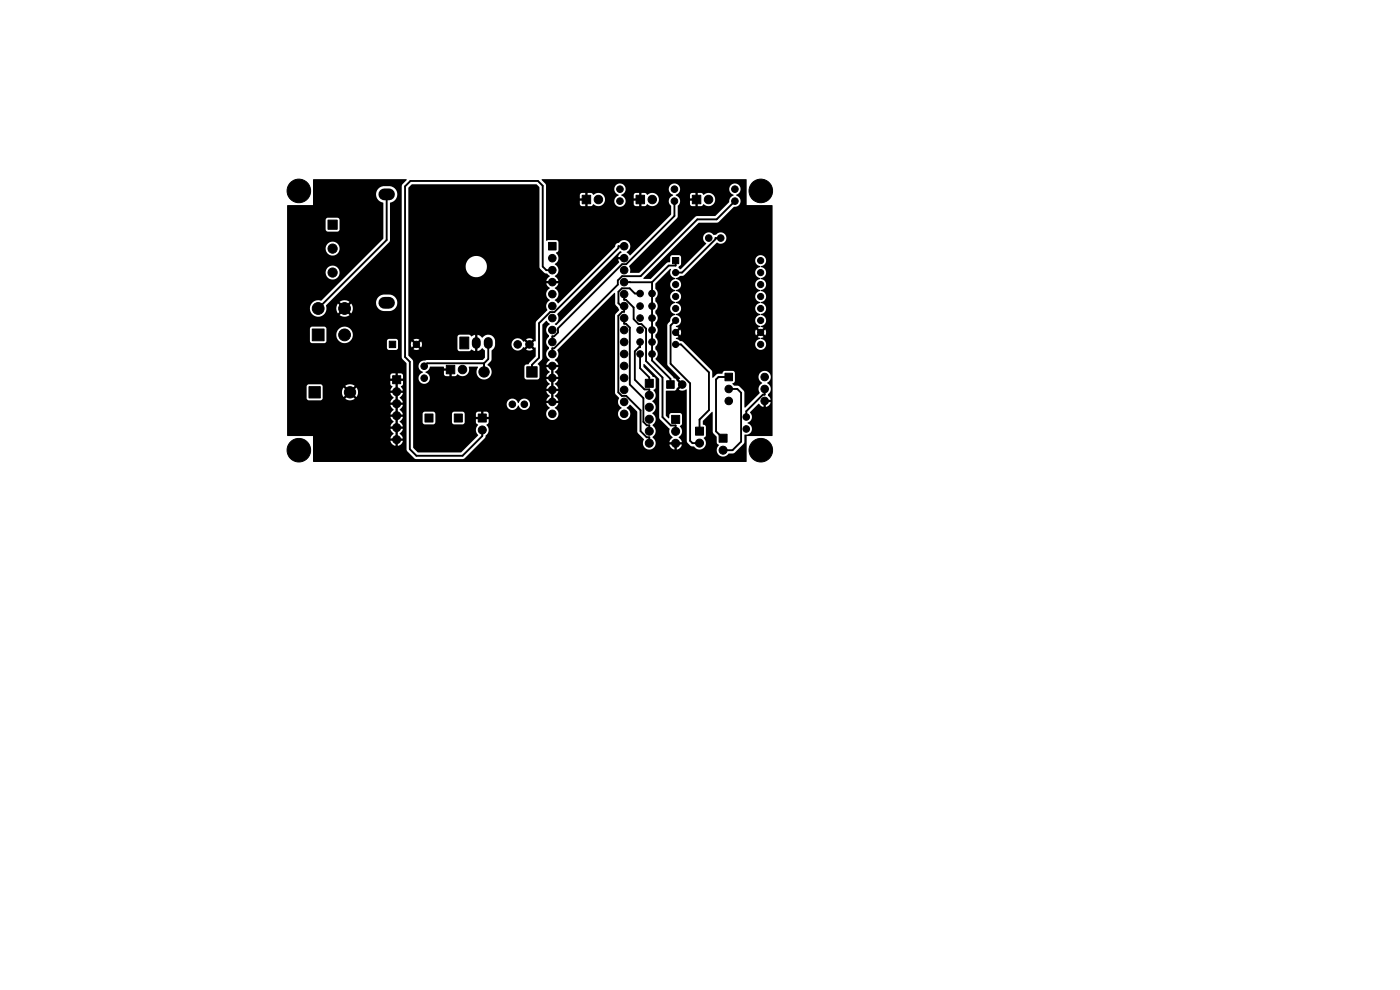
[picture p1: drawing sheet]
<svg xmlns="http://www.w3.org/2000/svg" width="297mm" height="210mm" viewBox="0 0 297 210" stroke-linecap="round" stroke-linejoin="round" font-family="sans-serif">
<g fill="#000" stroke="#000" stroke-width=".21">
<path d="M69.6 46.7h1.9v1.9h-1.9zM116.4 51.4h1.6v1.6h-1.6zM123.5 41.4h1.8v1.8h-1.8zM134.9 41.4h1.8v1.8h-1.8zM142.7 54.6h1.3v1.3h-1.3zM146.9 41.4h1.8v1.8h-1.8zM66.3 69.8h2.4v2.5h-2.4zM82.6 72.4h1.3v1.3h-1.3zM94.7 77.5h1.8v1.8h-1.8zM97.5 71.5h1.9v2.5h-1.9zM111.8 77.8h2.2v2.2h-2.2zM65.6 82h2.4v2.4h-2.4z"/>
<path d="M83.3 79.7h1.7v1.7h-1.7zM90.2 87.8h1.7v1.7h-1.7zM96.4 87.8h1.7v1.7h-1.7zM101.5 87.8h1.7v1.7h-1.7zM136.9 80.5h1.7v1.7h-1.7zM141.4 80.8h1.6v1.6h-1.6zM142.5 88.1h1.7v1.7h-1.7zM147.6 90.6h1.6v1.7h-1.6zM152.6 92.1h1.6v1.7h-1.6zM153.8 79.2h1.6v1.6h-1.6z"/>
<circle cx="63.4" cy="40.5" r="2.5"/>
<circle cx="70.6" cy="57.8" r=".97"/>
<circle cx="70.6" cy="52.7" r=".97"/>
<circle cx="117.2" cy="59.9" r=".8"/>
<circle cx="117.2" cy="54.8" r=".8"/>
<circle cx="117.2" cy="57.3" r=".8"/>
<circle cx="126.9" cy="42.3" r=".9"/>
<circle cx="131.5" cy="42.7" r=".7"/>
<circle cx="131.5" cy="40.1" r=".7"/>
<circle cx="132.4" cy="59.9" r=".8"/>
<circle cx="132.4" cy="54.8" r=".8"/>
<circle cx="132.4" cy="52.2" r=".8"/>
<circle cx="132.4" cy="57.3" r=".8"/>
<circle cx="137" cy="54.8" r=".3"/>
<circle cx="138.4" cy="42.3" r=".9"/>
<circle cx="143.1" cy="42.7" r=".7"/>
<circle cx="143.1" cy="40.1" r=".7"/>
<circle cx="143.3" cy="57.8" r=".65"/>
<circle cx="150.3" cy="42.3" r=".9"/>
<circle cx="150.4" cy="50.5" r=".7"/>
<circle cx="152.9" cy="50.5" r=".7"/>
<circle cx="155.9" cy="40.1" r=".7"/>
<circle cx="155.9" cy="42.7" r=".7"/>
<circle cx="161.4" cy="55.3" r=".65"/>
<circle cx="161.4" cy="57.8" r=".65"/>
<circle cx="161.4" cy="40.5" r="2.5"/>
<circle cx="67.5" cy="65.4" r="1.25"/>
<circle cx="73.1" cy="65.4" r="1.25"/>
<circle cx="73.1" cy="71" r="1.25"/>
<circle cx="88.3" cy="73.1" r=".68"/>
<circle cx="90" cy="77.7" r=".7"/>
<circle cx="98.1" cy="78.4" r=".9"/>
<circle cx="102.7" cy="78.9" r="1.1"/>
<circle cx="109.8" cy="73.1" r=".8"/>
<circle cx="112.3" cy="73.1" r=".8"/>
<circle cx="115.1" cy="61.8" r=".3"/>
<circle cx="117.2" cy="75.1" r=".8"/>
<circle cx="117.2" cy="70" r=".8"/>
<circle cx="117.2" cy="77.6" r=".8"/>
<circle cx="117.2" cy="64.9" r=".8"/>
<circle cx="117.2" cy="72.6" r=".8"/>
<circle cx="117.2" cy="67.5" r=".8"/>
<circle cx="117.2" cy="62.4" r=".8"/>
<circle cx="132.4" cy="75.1" r=".8"/>
<circle cx="132.4" cy="70" r=".8"/>
<circle cx="132.4" cy="77.6" r=".8"/>
<circle cx="132.4" cy="67.5" r=".8"/>
<circle cx="132.4" cy="64.9" r=".8"/>
<circle cx="132.4" cy="72.6" r=".8"/>
<circle cx="132.4" cy="62.4" r=".8"/>
<circle cx="135.8" cy="72.6" r=".7"/>
<circle cx="135.8" cy="62.3" r=".7"/>
<circle cx="135.8" cy="64.9" r=".7"/>
<circle cx="135.8" cy="67.5" r=".7"/>
<circle cx="135.8" cy="75.1" r=".7"/>
<circle cx="135.8" cy="70" r=".7"/>
<circle cx="138.3" cy="75.1" r=".7"/>
<circle cx="138.3" cy="72.6" r=".7"/>
<circle cx="138.3" cy="70" r=".7"/>
<circle cx="138.3" cy="67.5" r=".7"/>
<circle cx="138.3" cy="62.3" r=".7"/>
<circle cx="138.3" cy="64.9" r=".7"/>
<circle cx="140.9" cy="71" r=".3"/>
<circle cx="143.3" cy="73.1" r=".65"/>
<circle cx="143.3" cy="68" r=".65"/>
<circle cx="143.3" cy="70.5" r=".65"/>
<circle cx="143.3" cy="62.9" r=".65"/>
<circle cx="143.3" cy="65.4" r=".65"/>
<circle cx="143.3" cy="60.4" r=".65"/>
<circle cx="161.4" cy="68" r=".65"/>
<circle cx="161.4" cy="60.4" r=".65"/>
<circle cx="161.4" cy="70.5" r=".65"/>
<circle cx="161.4" cy="65.4" r=".65"/>
<circle cx="161.4" cy="73.1" r=".65"/>
<circle cx="161.4" cy="62.9" r=".65"/>
<circle cx="162.2" cy="80" r=".8"/>
<circle cx="63.4" cy="95.5" r="2.5"/>
<circle cx="74.2" cy="83.2" r="1.2"/>
<circle cx="84.1" cy="90.7" r=".85"/>
<circle cx="84.1" cy="83.1" r=".85"/>
<circle cx="84.1" cy="93.3" r=".85"/>
<circle cx="84.1" cy="88.2" r=".85"/>
<circle cx="84.1" cy="85.6" r=".85"/>
<circle cx="90" cy="80.2" r=".7"/>
<circle cx="102.3" cy="91.2" r=".85"/>
<circle cx="108.7" cy="85.8" r=".7"/>
<circle cx="111.2" cy="85.8" r=".7"/>
<circle cx="117.2" cy="80.2" r=".8"/>
<circle cx="117.2" cy="85.3" r=".8"/>
<circle cx="117.2" cy="82.7" r=".8"/>
<circle cx="117.2" cy="87.8" r=".8"/>
<circle cx="132.4" cy="85.3" r=".8"/>
<circle cx="132.4" cy="80.2" r=".8"/>
<circle cx="132.4" cy="87.8" r=".8"/>
<circle cx="132.4" cy="82.7" r=".8"/>
<circle cx="137.7" cy="86.4" r=".85"/>
<circle cx="137.7" cy="83.9" r=".85"/>
<circle cx="137.7" cy="88.9" r=".85"/>
<circle cx="137.7" cy="94" r=".85"/>
<circle cx="137.7" cy="91.5" r=".85"/>
<circle cx="143.3" cy="91.5" r=".85"/>
<circle cx="143.3" cy="94" r=".85"/>
<circle cx="144.7" cy="81.6" r=".8"/>
<circle cx="148.4" cy="94" r=".85"/>
<circle cx="153.4" cy="95.5" r=".85"/>
<circle cx="154.6" cy="82.5" r=".8"/>
<circle cx="154.6" cy="85.1" r=".8"/>
<circle cx="158.3" cy="91" r=".7"/>
<circle cx="158.3" cy="88.5" r=".7"/>
<circle cx="161.4" cy="95.5" r="2.5"/>
<circle cx="162.2" cy="85.1" r=".8"/>
<circle cx="162.2" cy="82.5" r=".8"/>
</g>
<path d="M81.5 41.2h1M81.5 64.2h1" fill="none" stroke="#000" stroke-width="2.5"/>
<path d="M101 72.4v.6M103.6 72.4v.6" fill="none" stroke="#000" stroke-width="1.9"/>
<g fill="none" stroke="#000" stroke-width=".4">
<path d="M82 41.2v9.7l-14.5 14.5M117.2 57.3h-1.3l-.8-.7v-17.2l-1-1h-27l-1.2 1.1v36.2l1 1v18.6l1.4 1.4h9.8l4.2-4.2v-1.3M132.4 52.2h-1.2v.4l-13.6 13.6h-.9l-2.3 2.4v7.3l-1.5 1.5v1.5M132.4 59.9h5.9M133.6 59.9h.1M138.3 59.9v16.6l3.9 3.9v1.2M143.1 42.7v3.1l-10.2 10.2h-.9l-13.6 13.6v.9l-.9 .9h-.3v1.2M143.3 55.3v1h-1.4l-3.6 3.6M152.9 50.5h-1.1v.2l-7.1 7.1h-1.4M155.9 42.7l-3.9 3.8h-4.1l-12 12.1h-3.9l-.9 .9v.9l-13.5 13.5h-.4v1.2M102.7 77.1v1.8M102.7 77.1h-12.1l-.6 .6"/>
<path d="M103.6 72.7v3.5l-.9 .9M132.4 67.5v1.2h.4l.8 .8v12.1l2.9 2.9v5l.7 .7h.5v1.3M132.4 64.9v1.2h-.4l-.8 .9v16.2l.7 .8h.9l3.1 3v4.5l1.3 1.3h.5v1.2M132.4 62.4v1.2h.4l1.6 1.6v2.5l1.1 1h.6l1 1v6.9l3.4 3.5v8.4l1.8 1.8h1v1.2M135.8 75.1v3l1.9 2v1.2M135.8 72.6v1.1h-.2l-.9 .8v6.1l2 2h1v1.3M135.8 62.3h-1.1l-1.1-1.1h-1.7l-.7 .7v2.4l1.2 1.2M143.3 68l-1 1.1v8.1l4.1 4.1v12.2l.5 .5h1.5M143.3 73.1h1.2l5.9 5.9v8l-2 2v2.5M154.6 80h-2.2l-.5 .5v11l1.5 1.5M153.4 93h.1M154.6 82.5h1.8l.8 .8v10.4l-1.8 1.8h-2"/>
<path d="M162.2 82.5v1.2h-.4l-3.5 3.5v1.3"/>
</g>
<path d="M60.9 43.6l5.5-.1v-5.4l.1-.1 19.8 .1-.9 1-.2 .4v36.3l.2 .4 .8 .9 .1 18.4 1.9 1.9h10.1l4.5-4.4 .2-.5a1.85 1.85 0 0 0 .3-2.2l-.1-.2 .4-.3 .1-.9h-1v-.5h1v-.7l-.4-.4h-.7v.9h-.5v-.9h-.7l-.4 .3v.8h.9v.5h-.9v.9l.4 .3a1.64 1.64 0 0 0 0 2.3l-3.6 3.6h-9.2l-1-1v-5.4h2.1l.1 .3 .3 .1h1.9l.4-.4h3.5l.4 .4h1.9l.4-.4v-1.8l-.4-.5h-1.9l-.4 .4v1.9h-3.5v-1.8l-.2-.3-.3-.2h-1.9l-.3 .4v1.9h-2.1v-3.8h19.9v.2a1.25 1.25 0 0 0 1.2 1 1.25 1.25 0 0 0 1.2-1 1.26 1.26 0 0 0 1.6 .9 1.26 1.26 0 0 0 .9-1.6 1.26 1.26 0 0 0-1.3-.7 1.26 1.26 0 0 0-1.1 .9 1.27 1.27 0 0 0-1.4-.9 1.27 1.27 0 0 0-1.1 1.2h-19.9v-5.6h1.2v.2a1.23 1.23 0 0 0 2.1 .6 1.23 1.23 0 0 0-.6-2v-.2a1.69 1.69 0 0 0 1-1h2.8l.1 .3h1v.5h-1v.8l.4 .4h.7v-1h.5v1h.8l.4-.4a1.51 1.51 0 0 0 1.9 .2 1.51 1.51 0 0 0 .6-1.8h1.8l.1 .2a1.63 1.63 0 0 0 .5 2.3 1.63 1.63 0 0 0 2.3-.7 1.63 1.63 0 0 0-.8-2.2l.9-1v-2l.7-.9v-1.1a1.51 1.51 0 0 0-1.1-1.4 1.51 1.51 0 0 0-1.6 .6l-.5-.4-.5-.2v1.3h-.5v-1.3l-.6 .2a.48 .48 0 0 1-.6-.2h-2.1l-.3 .1-.2 .4 .1 2.7 .3 .3h2.1l.5-.4 .8 .4v-1.3h.5v1.3l1-.6 .6 .4v1.5l-.5 .5-12.1 .1a1.28 1.28 0 0 0-1.5 1 1.28 1.28 0 0 0 .9 1.5v.2a1.21 1.21 0 0 0-.9 1.1h-1.2v-3.6l-1-1.2v-2.3h.6l.1 .6 .6-.6 .4 .4-.6 .6 .5 .1 .8-.1-.6-.6 .4-.4 .5 .6 .2-.6-.2-.7-.5 .6-.4-.4 .6-.5-.6-.2-.7 .2 .6 .5-.4 .4-.6-.6-.1 .7h-.6v-16.5h12.2l.2 .8 .4 .7 .8 .5 .8 .2 .9-.2 .8-.5 .4-.7 .2-.9-.2-.8-.5-.7-.7-.5-.9-.2-.8 .2-.8 .5-.4 .7-.2 .9h-12.2v-16.7l.7-.8h26.5l.6 .6v16.9l.2 .4 .8 .8 .7 .2 .5 .5-.7 1.1h.8v.5h-.8l.7 1.1a1.38 1.38 0 0 0-.7 1.2 1.38 1.38 0 0 0 .7 1.3 1.57 1.57 0 0 0-.5 2.1l-2.4 2.4v4.1h-.3l-.7 .7-.3-.3 .6-.7a1.28 1.28 0 0 0-1.4 0l.7 .7-.4 .3-.7-.7-.2 .2a1.33 1.33 0 0 0-2-.4 1.33 1.33 0 0 0 .1 2.1 1.33 1.33 0 0 0 2-.6l.1 .2 .7-.7 .4 .4-.7 .6 .5 .2h.7l.2-.2-.6-.6 .3-.4 .7 .7 .2-.1 .1 .1-.1 1.8-1.5 1.7-.6 .1-.2 .3v2.5l.4 .3 2.5-.1 .3-.4v-2.2l-.4-.6 .8-.8 .2-.5v-7l.8-.9 .7 .7a1.46 1.46 0 0 0-.1 2.5v.2a1.48 1.48 0 0 0 0 2.4v.1a1.42 1.42 0 0 0 .1 2.5l-.4 .4-.3 .6h.8v.5h-.8l.3 .6 .4 .4-.4 .4-.3 .6h.8v.5h-.8l.3 .6 .4 .4-.4 .5-.3 .6h.8v.5h-.8l.3 .6 .4 .4-.4 .4-.3 .6h.8v.5h-.8l.3 .6 .4 .4a1.34 1.34 0 0 0-.5 2.1 1.34 1.34 0 0 0 2.1 0 1.34 1.34 0 0 0-.5-2.1l.5-.4 .2-.6h-.8v-.5h.8l-.2-.6-.5-.4 .5-.4 .2-.6h-.8v-.5h.8l-.2-.6-.5-.5 .5-.4 .2-.6h-.8v-.5h.8l-.2-.6-.5-.4 .5-.4 .2-.6h-.8v-.5h.8l-.2-.6-.5-.4a1.55 1.55 0 0 0 .6-2.2l12-12h.2v2.3l.9 1.3-.8 .7-.1 .5v16.3l.1 .4 .7 .7a1.55 1.55 0 0 0 .6 2.1 1.34 1.34 0 0 0-.5 2.1 1.34 1.34 0 0 0 2.1 0 1.34 1.34 0 0 0-.6-2.1l.8-.7 1.5 1.5v4.3l1.4 1.6a1.38 1.38 0 0 0 .4 1.9 1.38 1.38 0 0 0 1.9-.4 1.38 1.38 0 0 0-.5-1.9l.1-.2a1.42 1.42 0 0 0-.1-2.3l.1-.2a1.45 1.45 0 0 0-.1-2.5 1.48 1.48 0 0 0 0-2.5 1.5 1.5 0 0 0 .2-2.4l.5-.4-.1-2.1-.5-.3-2-2 .1-.7 3.2 3.2 .1 8.3 2.1 2.2a1.84 1.84 0 0 0 .7 1.9l-.5 .6-.2 .4h.9v.5h-.9a1.35 1.35 0 0 0 1.1 1.1v-.9h.5v.9l.6-.3 .4-.6 .1-.2h-.9v-.5h.9l-.2-.4-.5-.6a1.51 1.51 0 0 0 .2-2.4l.5-.5v-1.8l-.2-.3-.3-.2h-1.8l-.4 .3v.7l-.2 .2-.6-.7 .1-5.2 2-.1 1-1.2 .4 .4-.7 .6a1.54 1.54 0 0 0 1.6 0l.1 10.9 .2 .5 .5 .5 .8 .2a1.39 1.39 0 0 0 2.1 .3 1.39 1.39 0 0 0 0-2.1l.4-.5 .1-1.8-.2-.3-.5-.3v-.7l2-1.9 .1 4.3 .8 1 .1 1.2 .4 .5a1.4 1.4 0 0 0 0 2.1 1.4 1.4 0 0 0 2.1-.3l1.2-.1 1.9-1.9 .2-.5v-1.5a1.29 1.29 0 0 0 1.6-.9 1.29 1.29 0 0 0-.9-1.6 1.37 1.37 0 0 0 .5-2.2l1.8-1.9 1.1 .7v-.9h.5v.9l.6-.2 .4-.8h-1v-.5h1l-.6-.9v-.2a1.43 1.43 0 0 0-.2-2.5 1.34 1.34 0 0 0 .6-2 1.34 1.34 0 0 0-2.1 0 1.34 1.34 0 0 0 .5 2 1.55 1.55 0 0 0-.6 2.2l-3.1 3.1-.2-3.5-1-1.1-1.1-.1-.3-.4 .5-.5v-1.8l-.1-.3-.4-.1h-1.7l-.3 .1-.2 .5-1.1 .1-.9 .7-.3-1.6-5.4-5.4h14.7v.2a1.18 1.18 0 0 0 1.3 .9 1.18 1.18 0 0 0 1-1.3 1.18 1.18 0 0 0-1.1-1.1l.6-.3-.6-.6 .4-.3 .6 .5a1.15 1.15 0 0 0-.1-1.2l-.5 .6-.4-.4 .6-.6-.6-.2 .1-.1a1.21 1.21 0 0 0 1-1.3 1.21 1.21 0 0 0-1.1-1.2l.1-.1a1.21 1.21 0 0 0 1-1.2 1.21 1.21 0 0 0-1.1-1.2l.1-.1a1.21 1.21 0 0 0 1-1.3 1.21 1.21 0 0 0-1.1-1.1l.1-.2a1.21 1.21 0 0 0 1-1.2 1.21 1.21 0 0 0-1.1-1.2l.1-.1a1.21 1.21 0 0 0 1-1.2 1.21 1.21 0 0 0-1.1-1.2l.1-.1a1.16 1.16 0 0 0 1-1.7 1.16 1.16 0 0 0-2-.3 1.16 1.16 0 0 0 .5 1.9l.3 .2a1.24 1.24 0 0 0-1.1 1.2 1.24 1.24 0 0 0 1.1 1.3v.1a1.21 1.21 0 0 0-1.1 1.2 1.21 1.21 0 0 0 1.1 1.2v.1a1.21 1.21 0 0 0-1.1 1.3 1.21 1.21 0 0 0 1.1 1.1v.2a1.21 1.21 0 0 0-1.1 1.2 1.21 1.21 0 0 0 1.1 1.2v.1a1.21 1.21 0 0 0-1.1 1.2 1.21 1.21 0 0 0 1.1 1.2l-.6 .3 .6 .6-.3 .4-.6-.6a1.15 1.15 0 0 0 0 1.2l.6-.5 .3 .3-.6 .6 .6 .3-.3 .2a1.14 1.14 0 0 0-.8 1.1h-14.7l-.7-.6-.6-.2-.8-.4v-.2l.6-.2-.6-.6 .3-.3 .6 .5a1.15 1.15 0 0 0 0-1.2l-.6 .6-.3-.4 .6-.6-.6-.2v-.1a1.21 1.21 0 0 0 1.1-1.3 1.21 1.21 0 0 0-1.1-1.2v-.1a1.21 1.21 0 0 0 1.1-1.2 1.21 1.21 0 0 0-1.1-1.2v-.1a1.21 1.21 0 0 0 1.1-1.3 1.21 1.21 0 0 0-1.1-1.1v-.2a1.21 1.21 0 0 0 1.1-1.2 1.21 1.21 0 0 0-1.1-1.2l.9-.6 .9-.2 6.8-6.8a1.25 1.25 0 0 0 1.9-.4 1.25 1.25 0 0 0-.7-1.8 1.37 1.37 0 0 0-1.3 .5l-.4 .1a1.27 1.27 0 0 0-2-.2 1.27 1.27 0 0 0 .3 2l-5.4 5.4h-.2l-.3-.4 .6-.7-.1-1.6-.3-.3h-1.5l-.4 .4v1.1l-.8 .2-3.3 3.3h-1.6l11.7-11.8 4.2-.1 3.3-3.3a1.25 1.25 0 0 0 1.4-1.1 1.25 1.25 0 0 0-.9-1.4 1.25 1.25 0 0 0 .8-1.9 1.25 1.25 0 0 0-2.1 0 1.25 1.25 0 0 0 .7 1.9v.1a1.3 1.3 0 0 0-.9 1.4l-3 2.9-4.1 .1-12 11.9-1.9 .1v-.8l-.2-.7 10.2-10.2 .1-2.5 .3-.4h2.3l.2 .4h.9v-1h.5v1h.8l.5-.4a1.44 1.44 0 0 0 2 0 1.44 1.44 0 0 0 0-2 1.44 1.44 0 0 0-2.1 0l-.4-.4h-.8v1.1l-.5-.1v-1l-.9 .1-.2 .3v.8h1v.5h-1v.7h-2.3a1.32 1.32 0 0 0-.8-1.9 1.25 1.25 0 0 0 .9-1.9 1.25 1.25 0 0 0-2.1 0 1.25 1.25 0 0 0 .7 1.9 1.34 1.34 0 0 0-.4 2.3l-.1 1.9-8.6 8.6-.1-.1-.6-.7a1.33 1.33 0 0 0 .4-2.1 1.33 1.33 0 0 0-2.2 .2l-.5 .2-.2 .7-12 11.9h-.2l-.6-.6a1.42 1.42 0 0 0 .8-1.3 1.42 1.42 0 0 0-.8-1.3l.5-.4 .2-.6h-.8v-.5h.8l-.7-1.1a1.38 1.38 0 0 0 .8-1.2 1.38 1.38 0 0 0-.8-1.3 1.44 1.44 0 0 0 .2-2.4l.6-.5v-1.7l-.2-.3-.3-.2h-1.7l-.3 .2-.2-.1v-7.7h7.2l.3 .4h.9v-1h.5v1h.7l.4-.4a1.52 1.52 0 0 0 2.5-.6h2v.2a1.2 1.2 0 0 0 1 1 1.2 1.2 0 0 0 1.3-.6h1.8l.3 .4h.9v-1h.5v1h.7l.5-.4a1.43 1.43 0 0 0 2.3-.4 1.43 1.43 0 0 0-1.3-2l-.9 .4-.6-.4h-.7v1.1l-.5-.1v-1l-.9 .1-.3 .3v.8h1.1v.5h-1.1v.7h-1.8a1.32 1.32 0 0 0-.8-1.9 1.25 1.25 0 0 0 .8-1.9 1.25 1.25 0 0 0-2.1 0 1.25 1.25 0 0 0 .8 1.9l-.1 .1a1.21 1.21 0 0 0-.9 1.2h-2v-.1a1.46 1.46 0 0 0-.8-1.5 1.46 1.46 0 0 0-1.6 .2l-.5-.4h-.7v1.1l-.5-.1v-1l-.9 .1-.3 .3v.8h1v.5h-1v.7h-7.2v-4.1l-.9-1.1 43.4-.1 .1 .1v5.4l5.5 .1v48.8l-.1 .1h-5.4l-.1 5.5h-91.8l-.1-5.5-5.5-.1v-7.9h4.1l.4 .4h2.6l.4-.4 .1-1.3h4l.4 1 .8-.8 .3 .4-.8 .8 .2 .1a1.69 1.69 0 0 0 1.9-.1l-.8-.8 .3-.4 .8 .8a1.69 1.69 0 0 0 0-2l-.8 .8-.3-.3 .8-.8a1.69 1.69 0 0 0-2.1 0l.8 .8-.3 .3-.8-.8-.4 1h-4l-.1-1.3-.2-.3-2.8-.1-.3 .4-.1 2.6h-4.1v-3h21.9l.5 .5-.5 .8h.9v.5h-.9l.2 .5 .5 .6-.5 .6-.2 .4h.9v.5h-.9l.2 .4 .5 .6-.5 .6-.2 .4h.9v.5h-.9l.2 .5 .5 .6-.5 .5-.2 .5h.9v.5h-.9l.2 .4 .5 .6-.5 .6-.2 .4h.9v.5h-.9l.3 .6 .6 .4 .2 .1v-.9h.5v.9l.6-.3 .5-.8h-.9v-.5h.9l-.2-.4-.5-.6 .5-.6 .2-.4h-.9v-.5h.9l-.2-.5-.5-.6 .5-.5 .2-.5h-.9v-.5h.9l-.2-.4-.5-.6 .5-.6 .2-.4h-.9v-.5h.9l-.2-.4-.5-.7 .5-.5 .2-.5h-.9v-.5h.9l-.5-.8 .4-.4 .1-.8h-.9v-.5h.9v-.7l-.3-.3-.8-.1v.9h-.5v-.9l-1 .1-.1 1h.9v.5h-.9v.7h-21.9v-7.7h21.2l.1 .3 .3 .1h1.5l.4-.4v-1.5l-.4-.4h-1.5l-.3 .1-.1 .3v1.5h-21.2v-1.5h4.8l.4 .5h2.8l.3-.4 .1-1.4h2a1.76 1.76 0 0 0 2.6 1.6 1.76 1.76 0 0 0 .2-3 1.76 1.76 0 0 0-2.7 1.2l-.1 .2h-2l-.1-1.3-.2-.4h-2.9l-.3 .4-.1 2.6h-4.8v-6.9h4.8l.1 .3a1.76 1.76 0 0 0 1.8 1.5 1.76 1.76 0 0 0 1.7-1.8h2l.4 1.1 .9-.9 .4 .3-.9 .9 .1 .2a1.74 1.74 0 0 0 1.9-.2l-.9-.9 .4-.3 1 .8a1.74 1.74 0 0 0-.1-2l-.9 .9-.4-.3 .6-.6h6a1.75 1.75 0 0 0 1.7 1.6h1.3a1.75 1.75 0 0 0 1.5-1.9 1.75 1.75 0 0 0-1.7-1.6h-1.3a1.76 1.76 0 0 0-1.5 1.9h-6l.3-.4a1.74 1.74 0 0 0-2 0l.9 1-.4 .3-.9-.9-.4 1h-2l-.1-.7 13.5-13.5v-8.1a1.81 1.81 0 0 0 1.6-1.9 1.81 1.81 0 0 0-1.7-1.7h-1.3a1.82 1.82 0 0 0-1.5 1.8 1.82 1.82 0 0 0 1.5 1.8v7.5l-13.1 13.2a1.87 1.87 0 0 0-2.5 1.6h-4.8v-7.6h8.2v.3a1.48 1.48 0 0 0 2.3 .9 1.48 1.48 0 0 0-.2-2.5 1.48 1.48 0 0 0-2.1 1.3h-8.2v-5.1h8.2v.3a1.48 1.48 0 0 0 2.3 .9 1.48 1.48 0 0 0-.2-2.5 1.48 1.48 0 0 0-2.1 1.3h-8.2v-4h8.2l.4 .4h2.1l.4-.4v-2.1l-.1-.3-.3-.1h-2.1l-.3 .1-.1 .3v2.1h-8.2zM131.5 53.3l.4 .2-.5 .4-.3 .6h.9v.5h-.9l.2 .7-13.4 13.3a.19 .19 0 0 1-.2-.2 .19 .19 0 0 1 .1-.2 1.55 1.55 0 0 0 .4-2zM139.1 60.1l3-3h.2a1.3 1.3 0 0 0 1 2 1.24 1.24 0 0 0-1.1 1.3 1.24 1.24 0 0 0 1.1 1.2v.1a1.24 1.24 0 0 0-1.1 1.2 1.24 1.24 0 0 0 1.1 1.2v.1a1.24 1.24 0 0 0-1.1 1.2 1.24 1.24 0 0 0 1.1 1.3l-.1 .1a1.22 1.22 0 0 0-1.1 1.4l-.5 .8v8.3l2.7 2.9v.2l-.3 .1 .7 .7-.4 .3-5.3-5.4a1.29 1.29 0 0 0 0-2v-.5a1.32 1.32 0 0 0 0-2.1v-.5a1.27 1.27 0 0 0 0-2v-.6a1.27 1.27 0 0 0 0-2v-.4a1.32 1.32 0 0 0 0-2.1v-.7a1.27 1.27 0 0 0 0-2zM116.9 78.1h.5v1.6h-.5zM83.9 91.1h.5v1.7h-.5zM83.9 88.6h.5v1.7h-.5zM83.9 86.1h.5v1.6h-.5zM83.9 83.5h.5v1.7h-.5zM83.9 81h.5v1.7h-.5zM116.9 83.1h.5v1.7h-.5zM116.9 80.6h.5v1.7h-.5z" fill="#000"/>
</svg>
